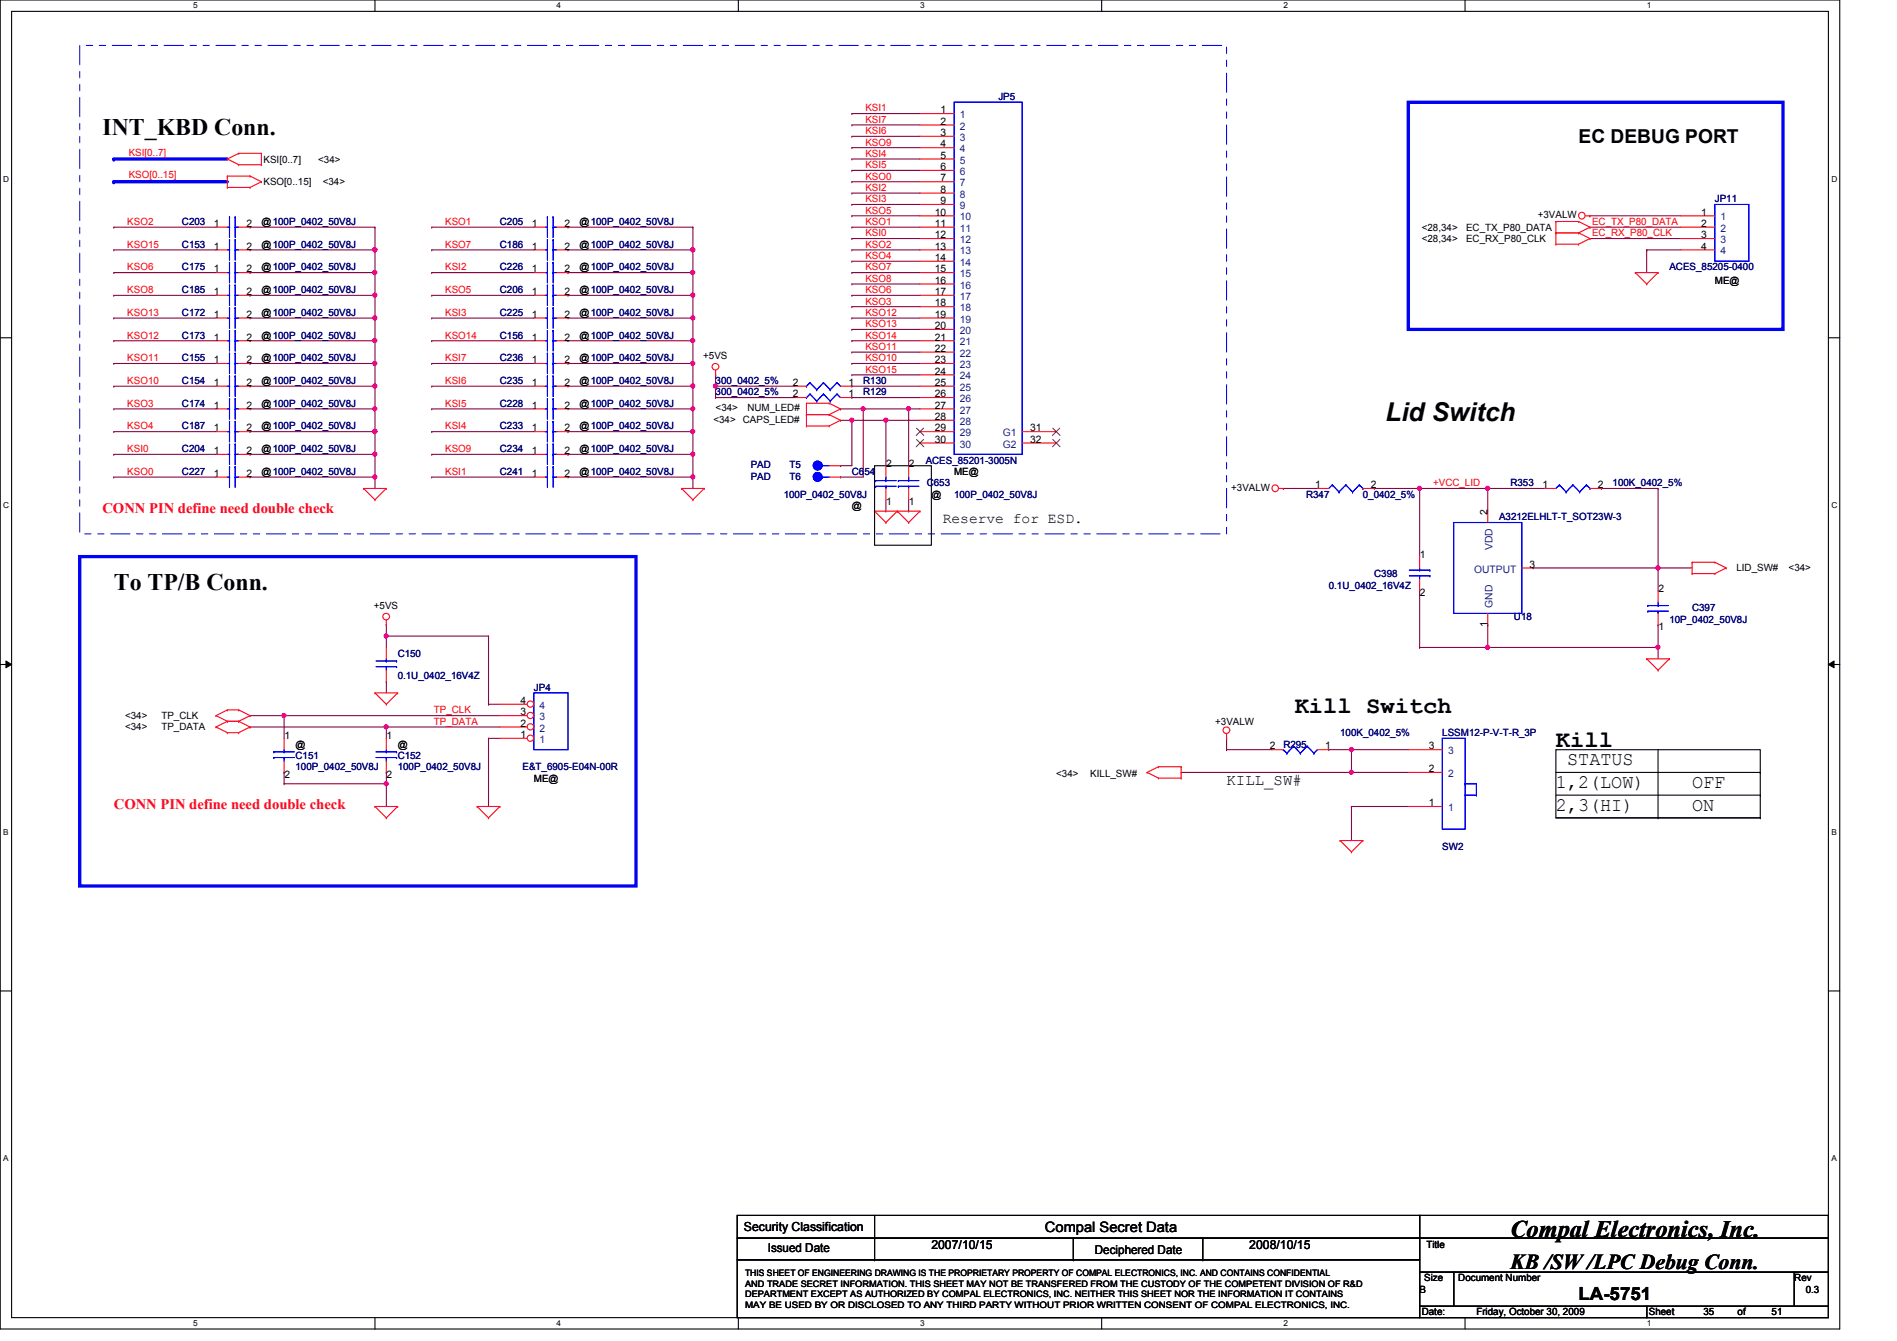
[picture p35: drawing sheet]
<svg xmlns="http://www.w3.org/2000/svg" width="297mm" height="210mm" viewBox="0 0 297 210" stroke-linecap="round" stroke-linejoin="round" font-family="sans-serif">
<defs><g id="words">
<text font-size="4.1" x="217" y="66">Lid Switch</text>
<g font-size="3.7">
<text x="16" y="21.2">INT_KBD Conn.</text>
<text x="17.8" y="92.3">To TP/B Conn.</text>
<text x="202.7" y="111.6">Kill Switch</text>
<text x="243.6" y="117">Kill</text>
<text x="236.5" y="193.6">Compal Electronics, Inc.</text>
</g>
<text font-size="3.3" x="236.5" y="198.6">KB /SW /LPC Debug Conn.</text>
<g font-size="3">
<text x="247.2" y="22.3">EC DEBUG PORT</text>
<text x="245.4" y="119.8">STATUS</text>
<text x="243.6" y="123.3">1,2(LOW)</text>
<text x="265" y="123.3">OFF</text>
<text x="243.6" y="126.9">2,3(HI)</text>
<text x="265" y="126.9">ON</text>
</g>
<text font-size="2.8" x="247.2" y="203.5">LA-5751</text>
<text font-size="2.5" x="192.1" y="122.9">KILL_SW#</text>
<g font-size="2.3" fill="#f00">
<text x="16" y="80.3">CONN PIN define need double check</text>
<text x="17.8" y="126.6">CONN PIN define need double check</text>
</g>
<text font-size="2.3" x="147.6" y="81.9">Reserve for ESD.</text>
<text font-size="2.2" x="163.6" y="192.8">Compal Secret Data</text>
<g font-size="1.9">
<text x="116.5" y="192.7">Security Classification</text>
<text x="120.2" y="196">Issued Date</text>
<text x="145.8" y="195.6">2007/10/15</text>
<text x="171.4" y="196.2">Deciphered Date</text>
<text x="195.6" y="195.6">2008/10/15</text>
</g>
<g font-size="1.6" fill="#f00">
<text x="135.5" y="17.4">KSI1</text>
<text x="135.5" y="22.8">KSO9</text>
<text x="135.5" y="21">KSI6</text>
<text x="135.5" y="19.2">KSI7</text>
<text x="20.1" y="27.9">KSO[0..15]</text>
<text x="20.1" y="24.3">KSI[0..7]</text>
<text x="135.5" y="29.9">KSI2</text>
<text x="135.5" y="28.1">KSO0</text>
<text x="135.5" y="26.3">KSI5</text>
<text x="135.5" y="24.6">KSI4</text>
<text x="19.9" y="35.2">KSO2</text>
<text x="69.7" y="35.2">KSO1</text>
<text x="135.5" y="35.2">KSO1</text>
<text x="135.5" y="33.4">KSO5</text>
<text x="135.5" y="31.7">KSI3</text>
<text x="249.3" y="35.2">EC_TX_P80_DATA</text>
<text x="19.9" y="38.8">KSO15</text>
<text x="69.7" y="38.8">KSO7</text>
<text x="135.5" y="40.6">KSO4</text>
<text x="135.5" y="38.8">KSO2</text>
<text x="135.5" y="37">KSI0</text>
<text x="249.3" y="37">EC_RX_P80_CLK</text>
<text x="19.9" y="42.3">KSO6</text>
<text x="19.9" y="45.9">KSO8</text>
<text x="69.7" y="42.3">KSI2</text>
<text x="69.7" y="45.9">KSO5</text>
<text x="135.5" y="45.9">KSO6</text>
<text x="135.5" y="44.1">KSO8</text>
<text x="135.5" y="42.3">KSO7</text>
<text x="135.5" y="47.7">KSO3</text>
<text x="19.9" y="49.4">KSO13</text>
<text x="19.9" y="53">KSO12</text>
<text x="69.7" y="49.4">KSI3</text>
<text x="69.7" y="53">KSO14</text>
<text x="135.5" y="53">KSO14</text>
<text x="135.5" y="51.2">KSO13</text>
<text x="135.5" y="49.4">KSO12</text>
<text x="19.9" y="56.6">KSO11</text>
<text x="69.7" y="56.6">KSI7</text>
<text x="135.5" y="58.3">KSO15</text>
<text x="135.5" y="56.6">KSO10</text>
<text x="135.5" y="54.8">KSO11</text>
<text x="19.9" y="60.1">KSO10</text>
<text x="19.9" y="63.7">KSO3</text>
<text x="69.7" y="60.1">KSI6</text>
<text x="69.7" y="63.7">KSI5</text>
<text x="19.9" y="67.2">KSO4</text>
<text x="19.9" y="70.8">KSI0</text>
<text x="69.7" y="67.2">KSI4</text>
<text x="69.7" y="70.8">KSO9</text>
<text x="19.9" y="74.3">KSO0</text>
<text x="69.7" y="74.3">KSI1</text>
<text x="224.4" y="76.1">+VCC_LID</text>
<text x="67.9" y="111.7">TP_CLK</text>
<text x="67.9" y="113.5">TP_DATA</text>
</g>
<g font-size="1.6">
<text x="147.3" y="17.7">1</text>
<text x="147.3" y="19.5">2</text>
<text x="147.3" y="21.3">3</text>
<text x="147.3" y="23.1">4</text>
<text x="41.3" y="29">KSO[0..15]</text>
<text x="41.3" y="25.4">KSI[0..7]</text>
<text x="49.8" y="25.4">&lt;34&gt;</text>
<text x="50.5" y="29">&lt;34&gt;</text>
<text x="147.3" y="24.8">5</text>
<text x="147.3" y="26.6">6</text>
<text x="147.3" y="28.4">7</text>
<text x="33.5" y="35.5">1</text>
<text x="38.6" y="35.5">2</text>
<text x="40.9" y="35.2">@100P_0402_50V8J</text>
<text x="83.3" y="35.5">1</text>
<text x="88.4" y="35.5">2</text>
<text x="90.7" y="35.2">@100P_0402_50V8J</text>
<text x="146.4" y="33.7">10</text>
<text x="146.4" y="35.5">11</text>
<text x="147.3" y="30.2">8</text>
<text x="147.3" y="32">9</text>
<text x="240.8" y="34.2">+3VALW</text>
<text x="266.4" y="33.7">1</text>
<text x="266.4" y="35.5">2</text>
<text x="33.5" y="39.1">1</text>
<text x="38.6" y="39.1">2</text>
<text x="40.9" y="38.8">@100P_0402_50V8J</text>
<text x="83.3" y="39.1">1</text>
<text x="88.4" y="39.1">2</text>
<text x="90.7" y="38.8">@100P_0402_50V8J</text>
<text x="146.4" y="37.3">12</text>
<text x="146.4" y="39.1">13</text>
<text x="146.4" y="40.9">14</text>
<text x="222.6" y="37.9">&lt;28,34&gt;</text>
<text x="222.6" y="36.1">&lt;28,34&gt;</text>
<text x="229.6" y="37.9">EC_RX_P80_CLK</text>
<text x="229.6" y="36.1">EC_TX_P80_DATA</text>
<text x="266.4" y="37.3">3</text>
<text x="266.4" y="39.1">4</text>
<text x="33.5" y="46.2">1</text>
<text x="33.5" y="42.6">1</text>
<text x="38.6" y="46.2">2</text>
<text x="38.6" y="42.6">2</text>
<text x="40.9" y="45.9">@100P_0402_50V8J</text>
<text x="40.9" y="42.3">@100P_0402_50V8J</text>
<text x="83.3" y="42.6">1</text>
<text x="83.3" y="46.2">1</text>
<text x="88.4" y="42.6">2</text>
<text x="88.4" y="46.2">2</text>
<text x="90.7" y="42.3">@100P_0402_50V8J</text>
<text x="90.7" y="45.9">@100P_0402_50V8J</text>
<text x="146.4" y="42.6">15</text>
<text x="146.4" y="44.4">16</text>
<text x="146.4" y="46.2">17</text>
<text x="146.4" y="48">18</text>
<text x="268.5" y="44.4">ME@</text>
<text x="33.5" y="53.3">1</text>
<text x="33.5" y="49.7">1</text>
<text x="38.6" y="53.3">2</text>
<text x="38.6" y="49.7">2</text>
<text x="40.9" y="53">@100P_0402_50V8J</text>
<text x="40.9" y="49.4">@100P_0402_50V8J</text>
<text x="83.3" y="53.3">1</text>
<text x="83.3" y="49.7">1</text>
<text x="88.4" y="53.3">2</text>
<text x="88.4" y="49.7">2</text>
<text x="90.7" y="53">@100P_0402_50V8J</text>
<text x="90.7" y="49.4">@100P_0402_50V8J</text>
<text x="146.4" y="49.7">19</text>
<text x="146.4" y="51.5">20</text>
<text x="146.4" y="53.3">21</text>
<text x="33.5" y="56.9">1</text>
<text x="38.6" y="56.9">2</text>
<text x="40.9" y="56.6">@100P_0402_50V8J</text>
<text x="83.3" y="56.9">1</text>
<text x="88.4" y="56.9">2</text>
<text x="90.7" y="56.6">@100P_0402_50V8J</text>
<text x="110.1" y="56.2">+5VS</text>
<text x="146.4" y="55.1">22</text>
<text x="146.4" y="56.9">23</text>
<text x="146.4" y="58.6">24</text>
<text x="33.5" y="60.4">1</text>
<text x="33.5" y="64">1</text>
<text x="38.6" y="60.4">2</text>
<text x="38.6" y="64">2</text>
<text x="40.9" y="60.1">@100P_0402_50V8J</text>
<text x="40.9" y="63.7">@100P_0402_50V8J</text>
<text x="83.3" y="64">1</text>
<text x="83.3" y="60.4">1</text>
<text x="88.4" y="64">2</text>
<text x="88.4" y="60.4">2</text>
<text x="90.7" y="63.7">@100P_0402_50V8J</text>
<text x="90.7" y="60.1">@100P_0402_50V8J</text>
<text x="112.1" y="64.4">&lt;34&gt;</text>
<text x="117" y="64.4">NUM_LED#</text>
<text x="124.2" y="60.4">2</text>
<text x="124.2" y="62.2">2</text>
<text x="132.8" y="60.4">1</text>
<text x="132.8" y="62.2">1</text>
<text x="146.4" y="60.4">25</text>
<text x="146.4" y="62.2">26</text>
<text x="146.4" y="64">27</text>
<text x="146.4" y="65.7">28</text>
<text x="33.5" y="71.1">1</text>
<text x="33.5" y="67.5">1</text>
<text x="38.6" y="71.1">2</text>
<text x="38.6" y="67.5">2</text>
<text x="40.9" y="70.8">@100P_0402_50V8J</text>
<text x="40.9" y="67.2">@100P_0402_50V8J</text>
<text x="83.3" y="71.1">1</text>
<text x="83.3" y="67.5">1</text>
<text x="88.4" y="71.1">2</text>
<text x="88.4" y="67.5">2</text>
<text x="90.7" y="70.8">@100P_0402_50V8J</text>
<text x="90.7" y="67.2">@100P_0402_50V8J</text>
<text x="111.7" y="66.2">&lt;34&gt;</text>
<text x="116.3" y="66.2">CAPS_LED#</text>
<text x="146.4" y="67.5">29</text>
<text x="146.4" y="69.3">30</text>
<text x="161.3" y="67.5">31</text>
<text x="161.3" y="69.3">32</text>
<text x="33.5" y="74.6">1</text>
<text x="38.6" y="74.6">2</text>
<text x="40.9" y="74.3">@100P_0402_50V8J</text>
<text x="83.3" y="74.6">1</text>
<text x="88.4" y="74.6">2</text>
<text x="90.7" y="74.3">@100P_0402_50V8J</text>
<text x="138.8" y="73.1">2</text>
<text x="142.3" y="73.1">2</text>
<text x="145.8" y="77.9">@</text>
<text x="149.4" y="74.3">ME@</text>
<text x="192.8" y="76.8">+3VALW</text>
<text x="205.9" y="76.4">1</text>
<text x="214.6" y="76.4">2</text>
<text x="241.5" y="76.4">1</text>
<text x="250.2" y="76.4">2</text>
<text x="133.4" y="79.7">@</text>
<text x="138.8" y="79.1">1</text>
<text x="142.3" y="79.1">1</text>
<text x="232.9" y="80.6" transform="rotate(-90 232.9 80.6)">2</text>
<text x="222.3" y="87.3">1</text>
<text x="239.5" y="88.9">3</text>
<text x="271.9" y="89.5">LID_SW#</text>
<text x="280.1" y="89.5">&lt;34&gt;</text>
<text x="58.5" y="95.3">+5VS</text>
<text x="222.3" y="93.3">2</text>
<text x="259.7" y="92.6">2</text>
<text x="232.9" y="98.1" transform="rotate(-90 232.9 98.1)">1</text>
<text x="259.7" y="98.7">1</text>
<text x="19.6" y="112.6">&lt;34&gt;</text>
<text x="25.3" y="112.6">TP_CLK</text>
<text x="81.5" y="113.7">2</text>
<text x="81.5" y="112">3</text>
<text x="81.5" y="110.2">4</text>
<text x="190.3" y="113.5">+3VALW</text>
<text x="19.6" y="114.3">&lt;34&gt;</text>
<text x="25.3" y="114.3">TP_DATA</text>
<text x="44.5" y="115.7">1</text>
<text x="46.3" y="117">@</text>
<text x="60.5" y="115.7">1</text>
<text x="62.3" y="117">@</text>
<text x="81.5" y="115.5">1</text>
<text x="198.8" y="117.3">2</text>
<text x="207.5" y="117.3">1</text>
<text x="223.7" y="117.3">3</text>
<text x="44.5" y="121.8">2</text>
<text x="60.5" y="121.8">2</text>
<text x="83.6" y="122.3">ME@</text>
<text x="165.4" y="121.6">&lt;34&gt;</text>
<text x="170.7" y="121.6">KILL_SW#</text>
<text x="223.7" y="120.9">2</text>
<text x="223.7" y="126.2">1</text>
<text x="223.3" y="195.4">Title</text>
<text x="222.3" y="202.4">B</text>
<text x="223" y="200.6">Size</text>
<text x="228.3" y="200.6">Document Number</text>
<text x="281" y="200.6">Rev</text>
<text x="282.7" y="202.4">0.3</text>
<text x="222.6" y="205.9">Date:</text>
<text x="231.2" y="205.9">Friday, October 30, 2009</text>
<text x="258.2" y="205.9">Sheet</text>
<text x="266.7" y="205.9">35</text>
<text x="272.1" y="205.9">of</text>
<text x="277.4" y="205.9">51</text>
</g>
<g font-size="1.6" fill="#000080">
<text x="156.3" y="15.7">JP5</text>
<text x="28.5" y="35.2">C203</text>
<text x="78.3" y="35.2">C205</text>
<text x="268.5" y="31.7">JP11</text>
<text x="28.5" y="38.8">C153</text>
<text x="78.3" y="38.8">C186</text>
<text x="28.5" y="45.9">C185</text>
<text x="28.5" y="42.3">C175</text>
<text x="78.3" y="42.3">C226</text>
<text x="78.3" y="45.9">C206</text>
<text x="261.4" y="42.3">ACES_85205-0400</text>
<text x="28.5" y="53">C173</text>
<text x="28.5" y="49.4">C172</text>
<text x="78.3" y="53">C156</text>
<text x="78.3" y="49.4">C225</text>
<text x="28.5" y="56.6">C155</text>
<text x="78.3" y="56.6">C236</text>
<text x="28.5" y="60.1">C154</text>
<text x="28.5" y="63.7">C174</text>
<text x="78.3" y="63.7">C228</text>
<text x="78.3" y="60.1">C235</text>
<text x="112.1" y="60.1">300_0402_5%</text>
<text x="112.1" y="61.9">300_0402_5%</text>
<text x="135.2" y="60.1">R130</text>
<text x="135.2" y="61.9">R129</text>
<text x="28.5" y="70.8">C204</text>
<text x="28.5" y="67.2">C187</text>
<text x="78.3" y="70.8">C234</text>
<text x="78.3" y="67.2">C233</text>
<text x="28.5" y="74.3">C227</text>
<text x="78.3" y="74.3">C241</text>
<text x="117.6" y="73.3">PAD</text>
<text x="117.6" y="75.1">PAD</text>
<text x="122.7" y="77.9">100P_0402_50V8J</text>
<text x="123.6" y="73.3">T5</text>
<text x="123.6" y="75.1">T6</text>
<text x="133.4" y="74.3">C654</text>
<text x="144.9" y="72.6">ACES_85201-3005N</text>
<text x="145.1" y="76.1">C653</text>
<text x="149.4" y="77.9">100P_0402_50V8J</text>
<text x="204.5" y="77.9">R347</text>
<text x="213.4" y="77.9">0_0402_5%</text>
<text x="236.5" y="76.1">R353</text>
<text x="252.5" y="76.1">100K_0402_5%</text>
<text x="234.7" y="81.4">A3212ELHLT-T_SOT23W-3</text>
<text x="208.1" y="92.1">0.1U_0402_16V4Z</text>
<text x="215.2" y="90.3">C398</text>
<text x="265" y="95.7">C397</text>
<text x="237.1" y="97.1">U18</text>
<text x="261.4" y="97.5">10P_0402_50V8J</text>
<text x="62.3" y="102.8">C150</text>
<text x="62.3" y="106.3">0.1U_0402_16V4Z</text>
<text x="83.6" y="108.1">JP4</text>
<text x="46.3" y="118.8">C151</text>
<text x="62.3" y="118.8">C152</text>
<text x="201" y="117">R295</text>
<text x="209.8" y="115.2">100K_0402_5%</text>
<text x="225.8" y="115.2">LSSM12-P-V-T-R_3P</text>
<text x="46.3" y="120.6">100P_0402_50V8J</text>
<text x="62.3" y="120.6">100P_0402_50V8J</text>
<text x="81.8" y="120.6">E&amp;T_6905-E04N-00R</text>
<text x="225.8" y="133">SW2</text>
</g>
<g font-size="1.6" fill="#004080">
<text x="150.3" y="18.5">1</text>
<text x="150.3" y="20.3">2</text>
<text x="150.3" y="22.1">3</text>
<text x="150.3" y="23.8">4</text>
<text x="150.3" y="25.6">5</text>
<text x="150.3" y="27.4">6</text>
<text x="150.3" y="29.2">7</text>
<text x="150.3" y="30.9">8</text>
<text x="150.3" y="32.7">9</text>
<text x="150.3" y="34.5">10</text>
<text x="269.4" y="34.5">1</text>
<text x="150.3" y="36.3">11</text>
<text x="150.3" y="38.1">12</text>
<text x="150.3" y="39.8">13</text>
<text x="150.3" y="41.6">14</text>
<text x="269.4" y="36.3">2</text>
<text x="269.4" y="38.1">3</text>
<text x="269.4" y="39.8">4</text>
<text x="150.3" y="43.4">15</text>
<text x="150.3" y="45.2">16</text>
<text x="150.3" y="46.9">17</text>
<text x="150.3" y="48.7">18</text>
<text x="150.3" y="50.5">19</text>
<text x="150.3" y="52.3">20</text>
<text x="150.3" y="54.1">21</text>
<text x="150.3" y="55.8">22</text>
<text x="150.3" y="57.6">23</text>
<text x="150.3" y="59.4">24</text>
<text x="150.3" y="61.2">25</text>
<text x="150.3" y="62.9">26</text>
<text x="150.3" y="64.7">27</text>
<text x="150.3" y="66.5">28</text>
<text x="150.3" y="68.3">29</text>
<text x="150.3" y="70.1">30</text>
<text x="157" y="68.3">G1</text>
<text x="157" y="70.1">G2</text>
<text x="230.8" y="89.6">OUTPUT</text>
<text x="233.7" y="86.1" transform="rotate(-90 233.7 86.1)">VDD</text>
<text x="233.7" y="95.1" transform="rotate(-90 233.7 95.1)">GND</text>
<text x="84.5" y="112.7">3</text>
<text x="84.5" y="111">4</text>
<text x="84.5" y="116.3">1</text>
<text x="84.5" y="114.5">2</text>
<text x="226.7" y="118.1">3</text>
<text x="226.7" y="121.6">2</text>
<text x="226.7" y="127">1</text>
</g>
<g font-size="1.4">
<text x="116.7" y="199.7">THIS SHEET OF ENGINEERING DRAWING IS THE PROPRIETARY PROPERTY OF COMPAL ELECTRONICS, INC. AND CONTAINS CONFIDENTIAL</text>
<text x="116.7" y="201.4">AND TRADE SECRET INFORMATION. THIS SHEET MAY NOT BE TRANSFERED FROM THE CUSTODY OF THE COMPETENT DIVISION OF R&amp;D</text>
<text x="116.7" y="203">DEPARTMENT EXCEPT AS AUTHORIZED BY COMPAL ELECTRONICS, INC. NEITHER THIS SHEET NOR THE INFORMATION IT CONTAINS</text>
<text x="116.7" y="204.7">MAY BE USED BY OR DISCLOSED TO ANY THIRD PARTY WITHOUT PRIOR WRITTEN CONSENT OF COMPAL ELECTRONICS, INC.</text>
</g>
<g font-size="1.3">
<text x="30.3" y="1.3">5</text>
<text x="87.2" y="1.3">4</text>
<text x="144.1" y="1.3">3</text>
<text x="201" y="1.3">2</text>
<text x="257.8" y="1.3">1</text>
<text x=".5" y="28.4">D</text>
<text x="286.8" y="28.4">D</text>
<text x=".5" y="79.5">C</text>
<text x="286.8" y="79.5">C</text>
<text x=".5" y="130.7">B</text>
<text x="286.8" y="130.7">B</text>
<text x=".5" y="181.8">A</text>
<text x="286.8" y="181.8">A</text>
<text x="30.3" y="207.6">5</text>
<text x="87.2" y="207.6">4</text>
<text x="144.1" y="207.6">3</text>
<text x="201" y="207.6">2</text>
<text x="257.8" y="207.6">1</text>
</g>
</g></defs>
<path d="M0 0h288.1v208h-288.1zM1.8 1.8h284.5v204.4h-284.5z" fill="none" stroke="#000" stroke-width=".17"/>
<g fill="#fff">
<path d="M30.3 .2h.6v1.4h-.6z"/>
<path d="M30.3 206.4h.6v1.4h-.6z"/>
</g>
<path d="M58.7 0v1.8M58.7 206.2v1.8" fill="none" stroke="#000" stroke-width=".17"/>
<g fill="#fff">
<path d="M87.2 .2h.6v1.4h-.6z"/>
<path d="M87.2 206.4h.6v1.4h-.6z"/>
</g>
<path d="M115.6 0v1.8M115.6 206.2v1.8" fill="none" stroke="#000" stroke-width=".17"/>
<g fill="#fff">
<path d="M144.1 .2h.6v1.4h-.6z"/>
<path d="M144.1 206.4h.6v1.4h-.6z"/>
</g>
<path d="M172.5 0v1.8M172.5 206.2v1.8" fill="none" stroke="#000" stroke-width=".17"/>
<g fill="#fff">
<path d="M201 .2h.6v1.4h-.6z"/>
<path d="M201 206.4h.6v1.4h-.6z"/>
</g>
<path d="M229.4 0v1.8M229.4 206.2v1.8" fill="none" stroke="#000" stroke-width=".17"/>
<g fill="#fff">
<path d="M257.8 .2h.7v1.4h-.7z"/>
<path d="M257.8 206.4h.7v1.4h-.7z"/>
<path d="M.5 27.3h.9v1.4h-.9z"/>
<path d="M286.8 27.3h.9v1.4h-.9z"/>
<path d="M.5 78.4h.9v1.4h-.9z"/>
<path d="M286.8 78.4h.9v1.4h-.9z"/>
</g>
<path d="M0 52.9h1.8M286.3 52.9h1.8" fill="none" stroke="#000" stroke-width=".17"/>
<g fill="#fff">
<path d="M.5 129.5h.8v1.4h-.8z"/>
<path d="M286.8 129.5h.8v1.4h-.8z"/>
</g>
<path d="M0 104h1.8M286.3 104h1.8" fill="none" stroke="#000" stroke-width=".17"/>
<path d="M.9 103.5l.9 .5-.9 .5zM286.3 104l.9-.5v1z" fill="#000"/>
<path d="M.9 103.5l.9 .5-.9 .5zM286.3 104l.9-.5v1z" fill="none" stroke="#000" stroke-width=".16"/>
<g fill="#fff">
<path d="M.5 180.6h.8v1.4h-.8z"/>
<path d="M286.8 180.6h.8v1.4h-.8z"/>
</g>
<path d="M0 155.1h1.8M286.3 155.1h1.8" fill="none" stroke="#000" stroke-width=".17"/>
<path d="M17.8 28.4h17.8" fill="none" stroke="#00f" stroke-width=".51"/>
<circle cx="17.8" cy="28.4" r=".25" fill="#00f"/>
<path d="M17.8 24.9h17.8" fill="none" stroke="#00f" stroke-width=".51"/>
<circle cx="17.8" cy="24.9" r=".25" fill="#00f"/>
<path d="M39.2 71.1h.1M39.2 64h.1M39.2 71.1h19.5M39.2 64h19.5" fill="none" stroke="#800040" stroke-width=".17"/>
<circle cx="58.7" cy="64" r=".32" fill="#f0f"/>
<circle cx="58.7" cy="64" r=".32" fill="none" stroke="#f0f" stroke-width=".17"/>
<path d="M39.2 35.6h.1M39.2 39.1h.1M39.2 35.6h19.5M39.2 39.1h19.5M58.7 74.7h.1M58.7 74.7v1.8" fill="none" stroke="#800040" stroke-width=".17"/>
<circle cx="58.7" cy="39.1" r=".32" fill="#f0f"/>
<circle cx="58.7" cy="39.1" r=".32" fill="none" stroke="#f0f" stroke-width=".17"/>
<path d="M108.5 42.7h.1M108.5 42.7v3.5" fill="none" stroke="#800040" stroke-width=".17"/>
<circle cx="108.5" cy="42.6" r=".32" fill="#f0f"/>
<circle cx="108.5" cy="42.6" r=".32" fill="none" stroke="#f0f" stroke-width=".17"/>
<path d="M108.5 35.6h.1M108.5 35.6v3.5M58.7 53.3h.1M58.7 53.3v3.6M88.9 56.9h.1M88.9 56.9h19.6M88.9 67.6h.1M88.9 67.6h19.6" fill="none" stroke="#800040" stroke-width=".17"/>
<circle cx="58.7" cy="53.3" r=".32" fill="#f0f"/>
<circle cx="58.7" cy="53.3" r=".32" fill="none" stroke="#f0f" stroke-width=".17"/>
<g fill="none" stroke="#800040" stroke-width=".17">
<path d="M17.8 35.6h.1M17.8 39.1h.1M17.8 35.6h16M17.8 39.1h16M67.6 35.6h.1M67.6 39.1h.1M67.6 35.6h16M67.6 39.1h16M17.8 42.7h.1M17.8 46.2h.1M17.8 49.8h.1M17.8 53.3h.1"/>
<path d="M17.8 56.9h.1M17.8 42.7h16M17.8 46.2h16M17.8 49.8h16M17.8 53.3h16M17.8 56.9h16M58.7 46.2h.1M58.7 46.2v3.6M67.6 42.7h.1M67.6 46.2h.1M67.6 49.8h.1M67.6 53.3h.1"/>
<path d="M67.6 56.9h.1M67.6 42.7h16M67.6 46.2h16M67.6 49.8h16M67.6 53.3h16M67.6 56.9h16M17.8 60.5h.1M17.8 64h.1M17.8 67.6h.1M17.8 71.1h.1M17.8 74.7h.1M17.8 60.5h16"/>
<path d="M17.8 64h16M17.8 67.6h16M17.8 71.1h16M17.8 74.7h16M67.6 60.5h.1M67.6 64h.1M67.6 67.6h.1M67.6 71.1h.1M67.6 74.7h.1M67.6 60.5h16M67.6 64h16M67.6 67.6h16"/>
<path d="M67.6 71.1h16M67.6 74.7h16M108.5 60.5h.1M108.5 74.7h.1M108.5 71.1h.1M108.5 60.5v3.5M108.5 71.1v5.4"/>
</g>
<circle cx="108.5" cy="71.1" r=".32" fill="#f0f"/>
<circle cx="108.5" cy="71.1" r=".32" fill="none" stroke="#f0f" stroke-width=".17"/>
<path d="M58.7 71.1h.1M58.7 71.1v3.6" fill="none" stroke="#800040" stroke-width=".17"/>
<circle cx="58.7" cy="71.1" r=".32" fill="#f0f"/>
<circle cx="58.7" cy="71.1" r=".32" fill="none" stroke="#f0f" stroke-width=".17"/>
<path d="M88.9 42.7h.1M88.9 46.2h.1M88.9 42.7h19.6M88.9 46.2h19.6" fill="none" stroke="#800040" stroke-width=".17"/>
<circle cx="108.5" cy="46.2" r=".32" fill="#f0f"/>
<circle cx="108.5" cy="46.2" r=".32" fill="none" stroke="#f0f" stroke-width=".17"/>
<path d="M39.2 56.9h.1M39.2 56.9h19.5M88.9 49.8h.1M88.9 49.8h19.6M108.5 46.2h.1M108.5 49.8h.1M108.5 46.2v7.1" fill="none" stroke="#800040" stroke-width=".17"/>
<circle cx="108.5" cy="49.8" r=".32" fill="#f0f"/>
<circle cx="108.5" cy="49.8" r=".32" fill="none" stroke="#f0f" stroke-width=".17"/>
<path d="M108.5 53.3h.1M108.5 53.3v3.6" fill="none" stroke="#800040" stroke-width=".17"/>
<circle cx="108.5" cy="53.3" r=".32" fill="#f0f"/>
<circle cx="108.5" cy="53.3" r=".32" fill="none" stroke="#f0f" stroke-width=".17"/>
<path d="M58.7 64h.1M58.7 64v3.6M88.9 74.7h.1M88.9 74.7h19.6" fill="none" stroke="#800040" stroke-width=".17"/>
<circle cx="108.5" cy="74.6" r=".32" fill="#f0f"/>
<circle cx="108.5" cy="74.6" r=".32" fill="none" stroke="#f0f" stroke-width=".17"/>
<path d="M39.2 67.6h.1M39.2 67.6h19.5" fill="none" stroke="#800040" stroke-width=".17"/>
<circle cx="58.7" cy="67.5" r=".32" fill="#f0f"/>
<circle cx="58.7" cy="67.5" r=".32" fill="none" stroke="#f0f" stroke-width=".17"/>
<path d="M58.7 39.1h.1M58.7 39.1v3.6M39.2 53.3h.1M39.2 53.3h19.5" fill="none" stroke="#800040" stroke-width=".17"/>
<circle cx="58.7" cy="39.1" r=".32" fill="#f0f"/>
<circle cx="58.7" cy="39.1" r=".32" fill="none" stroke="#f0f" stroke-width=".17"/>
<path d="M108.5 39.1h.1M108.5 39.1v3.6M88.9 53.3h.1M88.9 53.3h19.6" fill="none" stroke="#800040" stroke-width=".17"/>
<circle cx="108.5" cy="39.1" r=".32" fill="#f0f"/>
<circle cx="108.5" cy="39.1" r=".32" fill="none" stroke="#f0f" stroke-width=".17"/>
<path d="M58.7 56.9h.1M58.7 56.9v3.6M88.9 60.5h.1M88.9 60.5h19.6" fill="none" stroke="#800040" stroke-width=".17"/>
<circle cx="58.7" cy="60.4" r=".32" fill="#f0f"/>
<circle cx="58.7" cy="60.4" r=".32" fill="none" stroke="#f0f" stroke-width=".17"/>
<circle cx="58.7" cy="56.9" r=".32" fill="#f0f"/>
<circle cx="58.7" cy="56.9" r=".32" fill="none" stroke="#f0f" stroke-width=".17"/>
<path d="M108.5 56.9h.1M108.5 56.9v3.6" fill="none" stroke="#800040" stroke-width=".17"/>
<circle cx="108.5" cy="60.4" r=".32" fill="#f0f"/>
<circle cx="108.5" cy="60.4" r=".32" fill="none" stroke="#f0f" stroke-width=".17"/>
<circle cx="108.5" cy="56.9" r=".32" fill="#f0f"/>
<circle cx="108.5" cy="56.9" r=".32" fill="none" stroke="#f0f" stroke-width=".17"/>
<path d="M58.7 67.6h.1M58.7 67.6v3.5" fill="none" stroke="#800040" stroke-width=".17"/>
<circle cx="58.7" cy="67.5" r=".32" fill="#f0f"/>
<circle cx="58.7" cy="67.5" r=".32" fill="none" stroke="#f0f" stroke-width=".17"/>
<path d="M88.9 35.6h.1M88.9 39.1h.1M88.9 35.6h19.6M88.9 39.1h19.6" fill="none" stroke="#800040" stroke-width=".17"/>
<circle cx="108.5" cy="39.1" r=".32" fill="#f0f"/>
<circle cx="108.5" cy="39.1" r=".32" fill="none" stroke="#f0f" stroke-width=".17"/>
<path d="M58.7 42.7h.1M58.7 42.7v3.5M58.7 60.5h.1M58.7 60.5v3.5" fill="none" stroke="#800040" stroke-width=".17"/>
<circle cx="58.7" cy="42.6" r=".32" fill="#f0f"/>
<circle cx="58.7" cy="42.6" r=".32" fill="none" stroke="#f0f" stroke-width=".17"/>
<path d="M39.2 42.7h.1M39.2 42.7h19.5M108.5 67.6h.1M108.5 67.6v3.5" fill="none" stroke="#800040" stroke-width=".17"/>
<circle cx="108.5" cy="67.5" r=".32" fill="#f0f"/>
<circle cx="108.5" cy="67.5" r=".32" fill="none" stroke="#f0f" stroke-width=".17"/>
<path d="M39.2 74.7h.1M39.2 74.7h19.5" fill="none" stroke="#800040" stroke-width=".17"/>
<circle cx="58.7" cy="74.6" r=".32" fill="#f0f"/>
<circle cx="58.7" cy="74.6" r=".32" fill="none" stroke="#f0f" stroke-width=".17"/>
<path d="M58.7 35.6h.1M58.7 35.6v3.5M39.2 46.2h.1M39.2 46.2h19.5" fill="none" stroke="#800040" stroke-width=".17"/>
<circle cx="58.7" cy="46.2" r=".32" fill="#f0f"/>
<circle cx="58.7" cy="46.2" r=".32" fill="none" stroke="#f0f" stroke-width=".17"/>
<path d="M39.2 49.8h.1M39.2 49.8h19.5" fill="none" stroke="#800040" stroke-width=".17"/>
<circle cx="58.7" cy="49.8" r=".32" fill="#f0f"/>
<circle cx="58.7" cy="49.8" r=".32" fill="none" stroke="#f0f" stroke-width=".17"/>
<path d="M88.9 64h.1M88.9 64h19.6" fill="none" stroke="#800040" stroke-width=".17"/>
<circle cx="108.5" cy="64" r=".32" fill="#f0f"/>
<circle cx="108.5" cy="64" r=".32" fill="none" stroke="#f0f" stroke-width=".17"/>
<g fill="none" stroke="#800040" stroke-width=".17">
<path d="M133.4 19.6h.1M133.4 17.8h.1M133.4 19.6h10.7M133.4 17.8h10.7M133.4 39.1h.1M133.4 37.3h.1M133.4 35.6h.1M133.4 33.8h.1M133.4 32h.1M133.4 30.2h.1M133.4 28.4h.1M133.4 26.7h.1"/>
<path d="M133.4 24.9h.1M133.4 23.1h.1M133.4 21.3h.1M133.4 39.1h10.7M133.4 37.3h10.7M133.4 35.6h10.7M133.4 33.8h10.7M133.4 32h10.7M133.4 30.2h10.7M133.4 28.4h10.7M133.4 26.7h10.7M133.4 24.9h10.7"/>
<path d="M133.4 23.1h10.7M133.4 21.3h10.7M58.7 49.8h.1M58.7 49.8v3.5M133.4 46.2h.1M133.4 44.4h.1M133.4 42.7h.1M133.4 40.9h.1M133.4 58.7h.1M133.4 56.9h.1M133.4 55.1h.1M133.4 53.3h.1"/>
<path d="M133.4 51.6h.1M133.4 49.8h.1M133.4 48h.1M133.4 46.2h10.7M133.4 44.4h10.7M133.4 42.7h10.7M133.4 40.9h10.7M133.4 58.7h10.7M133.4 56.9h10.7M133.4 55.1h10.7M133.4 53.3h10.7M133.4 51.6h10.7"/>
<path d="M133.4 49.8h10.7M133.4 48h10.7M39.2 60.5h.1M39.2 60.5h19.5M88.9 71.1h.1M88.9 71.1h19.6M108.5 64h.1M108.5 64v3.6M44.5 112h.1M44.5 112h33.8M76.5 110.2h.1M76.5 110.2h1.8"/>
</g>
<circle cx="44.5" cy="112" r=".32" fill="#f0f"/>
<circle cx="44.5" cy="112" r=".32" fill="none" stroke="#f0f" stroke-width=".17"/>
<path d="M60.5 113.8h.1M60.5 113.8h17.8" fill="none" stroke="#800040" stroke-width=".17"/>
<circle cx="60.5" cy="113.8" r=".32" fill="#f0f"/>
<circle cx="60.5" cy="113.8" r=".32" fill="none" stroke="#f0f" stroke-width=".17"/>
<g fill="none" stroke="#800040" stroke-width=".17">
<path d="M249 33.8h.1M249 35.6h.1M249 37.3h.1M249 33.8h14.2M249 35.6h14.2M249 37.3h14.2M257.8 39.1h.1M257.8 39.1v3.6M257.8 39.1h5.4M60.5 99.6h.1M60.5 99.6v1.7M76.5 99.6h.1"/>
<path d="M76.5 99.6v10.6M39.2 112h.1M39.2 113.8h.1M39.2 112h5.3M39.2 113.8h21.3M44.5 112h.1M44.5 112v3.6M60.5 106.7h.1M60.5 113.8h.1M60.5 106.7v1.8M60.5 113.8v1.8M44.5 120.9h.1"/>
<path d="M44.5 122.7h.1M44.5 120.9v1.8M44.5 122.7h16"/>
</g>
<circle cx="60.5" cy="122.7" r=".32" fill="#f0f"/>
<circle cx="60.5" cy="122.7" r=".32" fill="none" stroke="#f0f" stroke-width=".17"/>
<path d="M60.5 99.6h.1M60.5 99.6h16M60.5 120.9h.1M60.5 122.7h.1M60.5 120.9v5.3" fill="none" stroke="#800040" stroke-width=".17"/>
<circle cx="60.5" cy="99.5" r=".32" fill="#f0f"/>
<circle cx="60.5" cy="99.5" r=".32" fill="none" stroke="#f0f" stroke-width=".17"/>
<path d="M233 97.8h.1M233 97.8v3.5M222.3 101.3h.1M222.3 101.3h37.3M233 101.3h.1M259.6 101.3h.1M259.6 101.3v1.8" fill="none" stroke="#800040" stroke-width=".17"/>
<circle cx="259.6" cy="101.3" r=".32" fill="#f0f"/>
<circle cx="259.6" cy="101.3" r=".32" fill="none" stroke="#f0f" stroke-width=".17"/>
<circle cx="232.9" cy="101.3" r=".32" fill="#f0f"/>
<circle cx="232.9" cy="101.3" r=".32" fill="none" stroke="#f0f" stroke-width=".17"/>
<path d="M215.2 76.5h.1M215.2 76.5h7.1M222.3 76.5h.1M222.3 76.5v10.6M222.3 92.5h.1M222.3 92.5v8.8" fill="none" stroke="#800040" stroke-width=".17"/>
<circle cx="222.3" cy="76.4" r=".32" fill="#f0f"/>
<circle cx="222.3" cy="76.4" r=".32" fill="none" stroke="#f0f" stroke-width=".17"/>
<path d="M259.6 88.9h.1M259.6 88.9v3.6" fill="none" stroke="#800040" stroke-width=".17"/>
<circle cx="259.6" cy="88.9" r=".32" fill="#f0f"/>
<circle cx="259.6" cy="88.9" r=".32" fill="none" stroke="#f0f" stroke-width=".17"/>
<g fill="none" stroke="#800040" stroke-width=".17">
<path d="M201 76.5h.1M201 76.5h5.3M233 76.5h.1M233 76.5h8.8M233 76.5v3.5M250.7 76.5h.1M250.7 76.5h8.9M259.6 76.5h.1M259.6 76.5v12.4M240.1 88.9h.1M240.1 88.9h24.9M259.6 88.9h.1"/>
<path d="M259.6 97.8h.1M259.6 97.8v3.5"/>
</g>
<circle cx="232.9" cy="76.4" r=".32" fill="#f0f"/>
<circle cx="232.9" cy="76.4" r=".32" fill="none" stroke="#f0f" stroke-width=".17"/>
<path d="M222.3 76.5h.1M222.3 76.5h10.7M211.6 126.2h.1M211.6 120.9h.1M211.6 126.2h8.9M211.6 126.2v5.4M211.6 120.9h8.9" fill="none" stroke="#800040" stroke-width=".17"/>
<circle cx="211.6" cy="120.9" r=".32" fill="#f0f"/>
<circle cx="211.6" cy="120.9" r=".32" fill="none" stroke="#f0f" stroke-width=".17"/>
<path d="M192.1 115.6h.1M192.1 117.3h.1M192.1 115.6v1.7M192.1 117.3h7.1M208.1 117.3h.1M208.1 117.3h3.5M211.6 117.3h.1M211.6 117.3v3.6" fill="none" stroke="#800040" stroke-width=".17"/>
<circle cx="211.6" cy="117.3" r=".32" fill="#f0f"/>
<circle cx="211.6" cy="117.3" r=".32" fill="none" stroke="#f0f" stroke-width=".17"/>
<path d="M112.1 62.2h.1M112.1 60.5h.1M112.1 62.2h12.4M112.1 60.5h12.4M133.4 60.5h.1M133.4 60.5h10.7M211.6 117.3h.1M211.6 117.3h8.9M185 120.9h.1M185 120.9h26.6" fill="none" stroke="#800040" stroke-width=".17"/>
<circle cx="112" cy="60.4" r=".32" fill="#f0f"/>
<circle cx="112" cy="60.4" r=".32" fill="none" stroke="#f0f" stroke-width=".17"/>
<g fill="none" stroke="#800040" stroke-width=".17">
<path d="M112.1 58.7h.1M112.1 58.7v3.5M112.1 60.5h.1M131.6 72.9h.1M133.4 62.2h.1M133.4 65.8h.1M133.4 62.2h10.7M133.4 65.8v7.1h-1.8M142.3 64h.1M142.3 64h1.8M60.5 97.8h.1M60.5 97.8v1.8"/>
<path d="M76.5 115.6h.1M76.5 115.6v10.6M76.5 115.6h1.8"/>
</g>
<circle cx="133.4" cy="65.8" r=".32" fill="#f0f"/>
<circle cx="133.4" cy="65.8" r=".32" fill="none" stroke="#f0f" stroke-width=".17"/>
<path d="M131.6 65.8h.1M131.6 74.7h.1M131.6 65.8h1.8M135.2 64h.1M135.2 64v10.7h-3.6" fill="none" stroke="#800040" stroke-width=".17"/>
<circle cx="135.1" cy="64" r=".32" fill="#f0f"/>
<circle cx="135.1" cy="64" r=".32" fill="none" stroke="#f0f" stroke-width=".17"/>
<path d="M131.6 64h.1M131.6 64h3.6M138.7 65.8h.1M138.7 65.8h5.4M142.3 64h.1M142.3 64v8.9" fill="none" stroke="#800040" stroke-width=".17"/>
<circle cx="142.3" cy="64" r=".32" fill="#f0f"/>
<circle cx="142.3" cy="64" r=".32" fill="none" stroke="#f0f" stroke-width=".17"/>
<path d="M135.2 64h.1M135.2 64h7.1M138.7 65.8h.1M138.7 65.8v7.1M142.3 78.2v1.8M142.3 80h.1" fill="none" stroke="#800040" stroke-width=".17"/>
<circle cx="138.7" cy="65.8" r=".32" fill="#f0f"/>
<circle cx="138.7" cy="65.8" r=".32" fill="none" stroke="#f0f" stroke-width=".17"/>
<path d="M133.4 65.8h.1M133.4 65.8h5.3M138.7 78.2v1.8M138.7 80h.1" fill="none" stroke="#800040" stroke-width=".17"/>
<g fill="none" stroke="#f00" stroke-width=".17">
<path d="M144.1 17.8h5.3M144.1 19.6h5.3M35.6 29.3h.1M35.6 27.6h.1M35.6 24.9h.1M35.6 27.6h3.6M35.6 29.3h3.6M35.6 27.6v1.7M35.6 24.9l1.8 .9M37.4 24h.1M37.4 25.8h.1M37.4 24l-1.8 .9"/>
<path d="M37.4 24h3.5M37.4 25.8h3.5M39.2 27.6h.1M39.2 29.3h.1M39.2 27.6l1.7 .8M40.9 28.4h.1M40.9 24h.1M40.9 25.8h.1M40.9 28.4l-1.7 .9M40.9 24v1.8M144.1 33.8h5.3M144.1 21.3h5.3"/>
<path d="M144.1 23.1h5.3M144.1 24.9h5.3M144.1 26.7h5.3M144.1 28.4h5.3M144.1 30.2h5.3M144.1 32h5.3M144.1 35.6h5.3M144.1 37.3h5.3M144.1 39.1h5.3M243.6 38.2h.1M243.6 36.4h.1M243.6 34.7h.1"/>
<path d="M243.6 36.4h3.6M243.6 38.2h3.6M243.6 34.7v3.5M243.6 34.7h3.6M247.2 36.4h.1M247.2 38.2h.1M247.2 34.7h.1M247.2 36.4l1.8 .9M247.2 34.7l1.8 .9M248.2 33.8h.8M249 37.3h.1M249 35.6h.1"/>
<path d="M249 33.8h.1M249 37.3l-1.8 .9M249 35.6l-1.8 .8M33.8 42.7h1.8M33.8 46.2h1.8M33.8 53.3h1.8M37.4 42.7h1.8M37.4 46.2h1.8M37.4 53.3h1.8M83.6 42.7h1.8M83.6 53.3h1.8M83.6 56.9h1.8"/>
<path d="M87.2 42.7h1.7M87.2 53.3h1.7M87.2 56.9h1.7M112.1 58.7h.1M112.1 58v.7M144.1 42.7h5.3M144.1 46.2h5.3M144.1 40.9h5.3M144.1 44.4h5.3M144.1 48h5.3M144.1 49.8h5.3M144.1 51.6h5.3"/>
<path d="M144.1 53.3h5.3M144.1 55.1h5.3M144.1 56.9h5.3M144.1 58.7h5.3M256.1 42.7h.1M256.1 42.7h3.5M256.1 42.7l1.7 1.7M257.8 44.4h.1M259.6 42.7h.1M259.6 42.7l-1.8 1.7M33.8 60.5h1.8M33.8 64h1.8"/>
<path d="M33.8 71.1h1.8M37.4 60.5h1.8M37.4 64h1.8M37.4 71.1h1.8M56.9 76.5h.1M56.9 76.5h3.6M56.9 76.5l1.8 1.7M58.7 78.2h.1M60.5 76.5h.1M60.5 76.5l-1.8 1.7M106.7 76.5h.1M106.7 76.5h3.6"/>
<path d="M106.7 76.5l1.8 1.7M108.5 78.2h.1M110.3 76.5h.1M110.3 76.5l-1.8 1.7M126.3 63.1h.1M126.3 64.9h.1M126.3 66.7h.1M126.3 64.9h3.5M126.3 63.1h3.5M126.3 63.1v3.6M126.3 66.7h3.5M129.8 64.9h.1"/>
<path d="M129.8 63.1h.1M129.8 66.7h.1M129.8 63.1l1.8 .9M129.8 64.9l1.8 .9M131.6 64h.1M131.6 65.8h.1M131.6 64l-1.8 .9M131.6 65.8l-1.8 .9M142.3 72.9v1.8M142.3 76.5v1.7M144.1 60.5h5.3M144.1 64h5.3"/>
<path d="M144.1 67.6h5.3M144.1 69.3h5.3M144.1 62.2h5.3M144.1 65.8h5.3M160.1 67.6h5.3M160.1 69.3h5.3M200.2 76.5h.8M201 76.5h.1M241.8 76.5h1.8M249 76.5h1.7M60.5 97.8h.1M60.5 97.1v.7"/>
<path d="M136.9 80h.1M136.9 80h7.2M136.9 80l1.8 1.8M138.7 81.8h.1M140.5 80h.1M140.5 80l1.8 1.8M140.5 80l-1.8 1.8M142.3 81.8h.1M144.1 80h.1M144.1 80l-1.8 1.8M222.3 87.1v1.8M222.3 90.7v1.8"/>
<path d="M233 80v1.8M233 96v1.8M238.3 88.9h1.8M265 89.8h.1M265 88h.1M265 88h3.5M265 89.8h3.5M265 88v1.8M268.5 88h.1M268.5 89.8h.1M268.5 88l1.8 .9M270.3 88.9h.1"/>
<path d="M270.3 88.9l-1.8 .9M33.8 112h.1M33.8 113.8h.1M33.8 112l1.8 .9M33.8 113.8l1.8 .9M35.6 111.1h.1M35.6 112.9h.1M35.6 114.7h.1M35.6 111.1l-1.8 .9M35.6 111.1h1.8M35.6 112.9h1.8M35.6 112.9l-1.8 .9"/>
<path d="M35.6 114.7h1.8M37.4 111.1h.1M37.4 112.9h.1M37.4 114.7h.1M37.4 111.1l1.8 .9M37.4 112.9l1.8 .9M39.2 112h.1M39.2 113.8h.1M39.2 112l-1.8 .9M39.2 113.8l-1.8 .9M44.5 115.6v1.7M44.5 119.1v1.8"/>
<path d="M58.7 108.5h.1M58.7 108.5h3.6M58.7 108.5l1.8 1.7M60.5 110.2h.1M60.5 101.3v1.8M60.5 104.9v1.8M62.3 108.5h.1M62.3 108.5l-1.8 1.7M192.1 115.6h.1M192.1 114.9v.7M257.8 103.1h.1M257.8 103.1h3.6"/>
<path d="M257.8 103.1l1.8 1.8M259.6 104.9h.1M261.4 103.1h.1M261.4 103.1l-1.8 1.8M58.7 126.2h.1M58.7 126.2h3.6M58.7 126.2l1.8 1.8M60.5 128h.1M62.3 126.2h.1M62.3 126.2l-1.8 1.8M74.7 126.2h.1M74.7 126.2h3.6"/>
<path d="M74.7 126.2l1.8 1.8M76.5 128h.1M78.3 126.2h.1M78.3 126.2l-1.8 1.8M179.6 120.9h.1M179.6 120.9l1.8 .9M181.4 121.8h.1M181.4 120h.1M181.4 121.8h3.6M181.4 120l-1.8 .9M181.4 120h3.6M185 120h.1"/>
<path d="M185 121.8h.1M185 120v1.8M209.8 131.6h.1M209.8 131.6h3.6M209.8 131.6l1.8 1.7M211.6 133.3h.1M213.4 131.6h.1M213.4 131.6l-1.8 1.7"/>
<circle cx="247.7" cy="33.8" r=".52"/>
<circle cx="112" cy="57.4" r=".52"/>
<circle cx="199.7" cy="76.4" r=".52"/>
<circle cx="60.5" cy="96.5" r=".52"/>
<circle cx="192" cy="114.3" r=".52"/>
</g>
<g fill="none" stroke="#000" stroke-width=".17">
<path d="M136.9 72.9h8.9v12.4h-8.9zM243.6 117.3h32v10.7h-32zM259.6 117.3v10.7M243.6 128h32M243.6 120.9h32M243.6 124.5h32M259.6 128h.1M275.6 128h.1M275.6 120.9h.1M275.6 124.5h.1M115.4 190.2h106.9v3.6h-106.9zM115.4 193.8h106.9v3.4h-106.9z"/>
<path d="M115.4 197.2h106.9v9h-106.9zM136.9 193.8h.1M136.9 197.2h.1M136.9 190.2v7M168.1 197.2h.1M168.1 193.8v3.4M188.3 197.2h.1M188.3 193.8v3.4M222.3 190.2h64v3.6h-64zM222.3 193.8h64v5.3h-64zM222.3 199.1h5.3v5.4h-5.3zM227.6 199.1h53.4v5.4h-53.4z"/>
<path d="M281 199.1h5.3v5.4h-5.3zM222.3 204.5h35.5v1.7h-35.5zM257.8 204.5h28.5v1.7h-28.5z"/>
</g>
<path d="M220.5 16h58.7v35.6h-58.7zM12.5 87.1h87.1v51.6h-87.1z" fill="none" stroke="#00f" stroke-width=".51"/>
<path d="M12.5 7.1h179.6v76.5h-179.6z" fill="none" stroke="#00f" stroke-width=".16" stroke-dasharray="3 1 1 1 1 1"/>
<g fill="none" stroke="#00f" stroke-width=".17">
<path d="M149.4 16h10.7v55.1h-10.7zM35.6 46.2h.3M35.6 42.7h.3M35.6 53.3h.3M35.9 58.8h.1M35.9 46.2h.1M35.9 44.6h.1M35.9 42.7h.1M35.9 41.1h.1M35.9 53.3h.1M35.9 51.7h.1M35.9 41.1v3.2"/>
<path d="M35.9 44.6v3.2M35.9 51.7v3.2M35.9 58.8v3.3M36.8 58.8h.1M36.8 44.6h.1M36.8 46.2h.1M36.8 41.1h.1M36.8 42.7h.1M36.8 51.7h.1M36.8 53.3h.1M36.8 41.1v3.2M36.8 44.6v3.2"/>
<path d="M36.8 51.7v3.2M36.8 58.8v3.3M36.8 46.2h.6M36.8 42.7h.6M36.8 53.3h.6M85.4 56.9h.3M85.4 42.7h.3M85.4 53.3h.3M85.7 56.9h.1M85.7 55.3h.1M85.7 53.3h.1M85.7 51.7h.1"/>
<path d="M85.7 42.7h.1M85.7 41.1h.1M85.7 41.1v3.2M85.7 51.7v3.2M85.7 55.3v3.2M86.6 55.3h.1M86.6 56.9h.1M86.6 51.7h.1M86.6 53.3h.1M86.6 41.1h.1M86.6 42.7h.1M86.6 56.9h.6"/>
<path d="M86.6 41.1v3.2M86.6 51.7v3.2M86.6 55.3v3.2M86.6 42.7h.6M86.6 53.3h.6M35.6 60.5h.3M35.6 64h.3M35.6 71.1h.3M35.9 60.5h.1M35.9 64h.1M35.9 62.4h.1M35.9 71.1h.1"/>
<path d="M35.9 69.5h.1M35.9 62.4v3.2M35.9 69.5v3.2M36.8 60.5h.1M36.8 62.4h.1M36.8 64h.1M36.8 69.5h.1M36.8 71.1h.1M36.8 60.5h.6M36.8 62.4v3.2M36.8 69.5v3.2M36.8 64h.6"/>
<path d="M36.8 71.1h.6M140.7 75.2h.1M140.7 76.1h.1M140.7 75.2h3.2M140.7 76.1h3.2M142.3 76.1h.1M142.3 75.2h.1M142.3 74.7v.5M142.3 76.1v.4M244.2 75.9h.1M244.2 75.9l-.6 .6M244.2 75.9l1 1.1"/>
<path d="M245.2 77h.1M246.3 75.9h.1M246.3 75.9l-1.1 1.1M246.3 75.9l1.1 1.1M247.4 77h.1M248.4 75.9h.1M248.4 75.9l-1 1.1M248.4 75.9l.6 .6M249 76.5h.1M220.7 90.1h3.2M220.7 89.2h3.2M222.3 89.2h.1"/>
<path d="M222.3 90.1h.1M222.3 88.9v.3M222.3 90.1v.6M223.9 90.1h.1M223.9 89.2h.1M227.6 81.8h10.7v14.2h-10.7zM42.9 118.6h.1M42.9 117.7h.1M42.9 118.6h3.2M42.9 117.7h3.2M44.5 117.7h.1M44.5 118.6h.1"/>
<path d="M44.5 117.3v.4M44.5 118.6v.5M58.9 104.4h3.2M58.9 103.5h3.2M60.5 103.5h.1M60.5 104.4h.1M60.5 103.1v.4M60.5 104.4v.5M62.1 104.4h.1M62.1 103.5h.1M83.6 108.5h5.3v8.8h-5.3z"/>
</g>
<path d="M143.5 67l1.1 1.2M143.5 68.8l1.1 1.1M144.6 67l-1.1 1.2M144.6 68.8l-1.1 1.1M164.8 67l1.2 1.2M164.8 68.8l1.2 1.1M165.9 67l-1.1 1.2M165.9 68.8l-1.1 1.1" fill="none" stroke="#804000" stroke-width=".16"/>
<circle cx="83.1" cy="115.5" r=".5" fill="#fff"/>
<g fill="none" stroke="#f00" stroke-width=".17">
<path d="M78.3 115.6h4.2"/>
<circle cx="83.1" cy="115.5" r=".5"/>
</g>
<circle cx="83.1" cy="113.8" r=".5" fill="#fff"/>
<g fill="none" stroke="#f00" stroke-width=".17">
<path d="M78.3 113.8h4.2"/>
<circle cx="83.1" cy="113.8" r=".5"/>
</g>
<circle cx="83.1" cy="112" r=".5" fill="#fff"/>
<g fill="none" stroke="#f00" stroke-width=".17">
<path d="M78.3 112h4.2"/>
<circle cx="83.1" cy="112" r=".5"/>
</g>
<circle cx="83.1" cy="110.2" r=".5" fill="#fff"/>
<g fill="none" stroke="#f00" stroke-width=".17">
<path d="M124.5 60.5h1.8M131.6 60.5h1.8M206.3 76.5h1.8M213.4 76.5h1.8M78.3 110.2h4.2"/>
<circle cx="83.1" cy="110.2" r=".5"/>
</g>
<g fill="none" stroke="#00f" stroke-width=".17">
<path d="M126.8 59.9h.1M126.8 59.9l1.1 1.1M126.8 59.9l-.5 .6M128.9 59.9h.1M128.9 59.9l1.1 1.1M128.9 59.9l-1 1.1M131.1 59.9h.1M131.1 59.9l.5 .6M131.1 59.9l-1.1 1.1M126.3 60.5h.1M127.9 61h.1M130 61h.1"/>
<path d="M208.6 75.9h.1M208.6 75.9l-.5 .6M208.6 75.9l1.1 1.1M209.7 77h.1M210.7 75.9h.1M210.7 75.9l-1 1.1M210.7 75.9l1.1 1.1M211.8 77h.1M212.8 75.9h.1M212.8 75.9l-1 1.1M212.8 75.9l.6 .6M213.4 76.5h.1"/>
</g>
<circle cx="128" cy="72.9" r=".7" fill="#00f"/>
<g fill="none" stroke="#00f" stroke-width=".17">
<path d="M128.8 72.9h.1M128.8 72.9h1"/>
<circle cx="128" cy="72.9" r=".7"/>
</g>
<circle cx="128" cy="72.9" r=".7" fill="#00f"/>
<g fill="none" stroke="#00f" stroke-width=".17">
<path d="M35.6 35.6h.3M35.9 35.6h.1M35.9 34h.1M35.9 34v3.2M36.8 34h.1M36.8 35.6h.1M36.8 34v3.2M36.8 35.6h.6M268.5 32h5.4v8.9h-5.4zM85.4 49.8h.3M85.7 49.8h.1M85.7 48.2h.1"/>
<path d="M85.7 58.8h.1M85.7 48.2v3.2M85.7 58.8v3.3M86.6 48.2h.1M86.6 49.8h.1M86.6 58.8h.1M86.6 49.8h.6M86.6 48.2v3.2M86.6 58.8v3.3M35.6 74.7h.3M35.9 74.7h.1M35.9 73.1h.1"/>
<path d="M35.9 73.1v3.2M36.8 73.1h.1M36.8 74.7h.1M36.8 74.7h.6M36.8 73.1v3.2M85.4 64h.3M85.4 60.5h.3M85.7 64h.1M85.7 62.4h.1M85.7 60.5h.1M85.7 62.4v3.2M86.6 62.4h.1"/>
<path d="M86.6 64h.1M86.6 60.5h.1M86.6 62.4v3.2M86.6 64h.6M86.6 60.5h.6M128.8 72.9h.1M128.8 72.9h1"/>
<circle cx="128" cy="72.9" r=".7"/>
</g>
<g fill="none" stroke="#f00" stroke-width=".17">
<path d="M33.8 35.6h1.8M37.4 35.6h1.8M263.2 33.8h5.3M263.2 35.6h5.3M263.2 37.3h5.3M263.2 39.1h5.3M83.6 49.8h1.8M87.2 49.8h1.7M33.8 74.7h1.8M37.4 74.7h1.8M83.6 64h1.8M83.6 60.5h1.8"/>
<path d="M87.2 64h1.7M87.2 60.5h1.7M129.8 72.9h1.8"/>
</g>
<circle cx="128" cy="74.6" r=".7" fill="#00f"/>
<g fill="none" stroke="#00f" stroke-width=".17">
<path d="M128.8 74.7h.1M128.8 74.7h1"/>
<circle cx="128" cy="74.6" r=".7"/>
</g>
<circle cx="128" cy="74.6" r=".7" fill="#00f"/>
<g fill="none" stroke="#00f" stroke-width=".17">
<path d="M35.6 39.1h.3M35.9 39.1h.1M35.9 37.5h.1M35.9 37.5v3.2M36.8 37.5h.1M36.8 39.1h.1M36.8 37.5v3.2M36.8 39.1h.6M85.4 35.6h.3M85.4 39.1h.3M85.7 35.6h.1M85.7 34h.1"/>
<path d="M85.7 39.1h.1M85.7 37.5h.1M85.7 34v3.2M85.7 37.5v3.2M86.6 34h.1M86.6 35.6h.1M86.6 37.5h.1M86.6 39.1h.1M86.6 34v3.2M86.6 37.5v3.2M86.6 35.6h.6M86.6 39.1h.6"/>
<path d="M35.6 49.8h.3M35.6 56.9h.3M35.9 49.8h.1M35.9 48.2h.1M35.9 56.9h.1M35.9 55.3h.1M35.9 48.2v3.2M35.9 55.3v3.2M36.8 48.2h.1M36.8 49.8h.1M36.8 55.3h.1M36.8 56.9h.1"/>
<path d="M36.8 49.8h.6M36.8 48.2v3.2M36.8 55.3v3.2M36.8 56.9h.6M85.4 46.2h.3M85.7 46.2h.1M85.7 44.6h.1M85.7 44.6v3.2M86.6 44.6h.1M86.6 46.2h.1M86.6 44.6v3.2M86.6 46.2h.6"/>
<path d="M35.6 67.6h.3M35.9 67.6h.1M35.9 66h.1M35.9 66v3.2M36.8 66h.1M36.8 67.6h.1M36.8 66v3.2M36.8 67.6h.6M85.4 74.7h.3M85.4 71.1h.3M85.4 67.6h.3M85.7 71.1h.1"/>
<path d="M85.7 69.5h.1M85.7 67.6h.1M85.7 66h.1M85.7 74.7h.1M85.7 73.1h.1M85.7 66v3.2M85.7 69.5v3.2M85.7 73.1v3.2M86.6 69.5h.1M86.6 71.1h.1M86.6 66h.1M86.6 67.6h.1"/>
<path d="M86.6 73.1h.1M86.6 74.7h.1M86.6 74.7h.6M86.6 71.1h.6M86.6 66v3.2M86.6 69.5v3.2M86.6 73.1v3.2M86.6 67.6h.6M126.3 62.2h.1M126.8 61.7h.1M126.8 61.7l1.1 1.1M126.8 61.7l-.5 .5"/>
<path d="M127.9 62.8h.1M128.8 74.7h.1M128.8 74.7h1M128.9 61.7h.1M128.9 61.7l1.1 1.1M128.9 61.7l-1 1.1M130 62.8h.1M131.1 61.7h.1M131.1 61.7l.5 .5M131.1 61.7l-1.1 1.1M137.1 75.2h.1M137.1 76.1h.1"/>
<path d="M137.1 75.2h3.2M137.1 76.1h3.2M138.7 76.1h.1M138.7 75.2h.1M138.7 74.7v.5M138.7 76.1v.4M258 94.8h.1M258 95.7h.1M258 94.8h3.2M258 95.7h3.2M259.6 95.7h.1M259.6 94.8h.1"/>
<path d="M259.6 94.2v.6M259.6 95.7v.3M58.9 118.6h3.2M58.9 117.7h3.2M60.5 117.7h.1M60.5 118.6h.1M60.5 117.3v.4M60.5 118.6v.5M62.1 118.6h.1M62.1 117.7h.1M201 117.3h.1M201 117.3l.5 .6"/>
<path d="M201.5 117.9h.1M202.6 116.8h.1M202.6 116.8l1 1.1M202.6 116.8l-1.1 1.1M203.6 117.9h.1M204.7 116.8h.1M204.7 116.8l1 1.1M204.7 116.8l-1.1 1.1M205.7 117.9h.1M206.3 117.3l-.6 .6M225.8 115.6h3.6v14.2h-3.6zM229.4 122.7h.1"/>
<path d="M229.4 124.5h1.8M229.4 122.7h1.8M231.2 124.5h.1M231.2 122.7h.1M231.2 122.7v1.8"/>
<circle cx="128" cy="74.6" r=".7"/>
</g>
<g fill="none" stroke="#f00" stroke-width=".17">
<path d="M33.8 39.1h1.8M37.4 39.1h1.8M83.6 35.6h1.8M83.6 39.1h1.8M87.2 35.6h1.7M87.2 39.1h1.7M33.8 49.8h1.8M33.8 56.9h1.8M37.4 49.8h1.8M37.4 56.9h1.8M83.6 46.2h1.8M87.2 46.2h1.7"/>
<path d="M33.8 67.6h1.8M37.4 67.6h1.8M83.6 74.7h1.8M83.6 71.1h1.8M83.6 67.6h1.8M87.2 74.7h1.7M87.2 71.1h1.7M87.2 67.6h1.7M124.5 62.2h1.8M129.8 74.7h1.8M131.6 62.2h1.8M138.7 72.9v1.8"/>
<path d="M138.7 76.5v1.7M259.6 92.5v1.7M259.6 96v1.8M60.5 115.6v1.7M60.5 119.1v1.8M199.2 117.3h1.8M206.3 117.3h1.8M220.5 117.3h5.3M220.5 126.2h5.3M220.5 120.9h5.3"/>
</g>
<circle cx="58.7" cy="64" r=".32" fill="#f0f"/>
<circle cx="58.7" cy="64" r=".32" fill="none" stroke="#f0f" stroke-width=".17"/>
<circle cx="58.7" cy="39.1" r=".32" fill="#f0f"/>
<circle cx="58.7" cy="39.1" r=".32" fill="none" stroke="#f0f" stroke-width=".17"/>
<circle cx="108.5" cy="42.6" r=".32" fill="#f0f"/>
<circle cx="108.5" cy="42.6" r=".32" fill="none" stroke="#f0f" stroke-width=".17"/>
<circle cx="58.7" cy="53.3" r=".32" fill="#f0f"/>
<circle cx="58.7" cy="53.3" r=".32" fill="none" stroke="#f0f" stroke-width=".17"/>
<circle cx="108.5" cy="71.1" r=".32" fill="#f0f"/>
<circle cx="108.5" cy="71.1" r=".32" fill="none" stroke="#f0f" stroke-width=".17"/>
<circle cx="58.7" cy="71.1" r=".32" fill="#f0f"/>
<circle cx="58.7" cy="71.1" r=".32" fill="none" stroke="#f0f" stroke-width=".17"/>
<circle cx="108.5" cy="46.2" r=".32" fill="#f0f"/>
<circle cx="108.5" cy="46.2" r=".32" fill="none" stroke="#f0f" stroke-width=".17"/>
<circle cx="108.5" cy="49.8" r=".32" fill="#f0f"/>
<circle cx="108.5" cy="49.8" r=".32" fill="none" stroke="#f0f" stroke-width=".17"/>
<circle cx="108.5" cy="53.3" r=".32" fill="#f0f"/>
<circle cx="108.5" cy="53.3" r=".32" fill="none" stroke="#f0f" stroke-width=".17"/>
<circle cx="108.5" cy="74.6" r=".32" fill="#f0f"/>
<circle cx="108.5" cy="74.6" r=".32" fill="none" stroke="#f0f" stroke-width=".17"/>
<circle cx="58.7" cy="67.5" r=".32" fill="#f0f"/>
<circle cx="58.7" cy="67.5" r=".32" fill="none" stroke="#f0f" stroke-width=".17"/>
<circle cx="58.7" cy="39.1" r=".32" fill="#f0f"/>
<circle cx="58.7" cy="39.1" r=".32" fill="none" stroke="#f0f" stroke-width=".17"/>
<circle cx="108.5" cy="39.1" r=".32" fill="#f0f"/>
<circle cx="108.5" cy="39.1" r=".32" fill="none" stroke="#f0f" stroke-width=".17"/>
<circle cx="58.7" cy="60.4" r=".32" fill="#f0f"/>
<circle cx="58.7" cy="60.4" r=".32" fill="none" stroke="#f0f" stroke-width=".17"/>
<circle cx="58.7" cy="56.9" r=".32" fill="#f0f"/>
<circle cx="58.7" cy="56.9" r=".32" fill="none" stroke="#f0f" stroke-width=".17"/>
<circle cx="108.5" cy="60.4" r=".32" fill="#f0f"/>
<circle cx="108.5" cy="60.4" r=".32" fill="none" stroke="#f0f" stroke-width=".17"/>
<circle cx="108.5" cy="56.9" r=".32" fill="#f0f"/>
<circle cx="108.5" cy="56.9" r=".32" fill="none" stroke="#f0f" stroke-width=".17"/>
<circle cx="58.7" cy="67.5" r=".32" fill="#f0f"/>
<circle cx="58.7" cy="67.5" r=".32" fill="none" stroke="#f0f" stroke-width=".17"/>
<circle cx="108.5" cy="39.1" r=".32" fill="#f0f"/>
<circle cx="108.5" cy="39.1" r=".32" fill="none" stroke="#f0f" stroke-width=".17"/>
<circle cx="58.7" cy="42.6" r=".32" fill="#f0f"/>
<circle cx="58.7" cy="42.6" r=".32" fill="none" stroke="#f0f" stroke-width=".17"/>
<circle cx="108.5" cy="67.5" r=".32" fill="#f0f"/>
<circle cx="108.5" cy="67.5" r=".32" fill="none" stroke="#f0f" stroke-width=".17"/>
<circle cx="58.7" cy="74.6" r=".32" fill="#f0f"/>
<circle cx="58.7" cy="74.6" r=".32" fill="none" stroke="#f0f" stroke-width=".17"/>
<circle cx="58.7" cy="46.2" r=".32" fill="#f0f"/>
<circle cx="58.7" cy="46.2" r=".32" fill="none" stroke="#f0f" stroke-width=".17"/>
<circle cx="58.7" cy="49.8" r=".32" fill="#f0f"/>
<circle cx="58.7" cy="49.8" r=".32" fill="none" stroke="#f0f" stroke-width=".17"/>
<circle cx="108.5" cy="64" r=".32" fill="#f0f"/>
<circle cx="108.5" cy="64" r=".32" fill="none" stroke="#f0f" stroke-width=".17"/>
<circle cx="44.5" cy="112" r=".32" fill="#f0f"/>
<circle cx="44.5" cy="112" r=".32" fill="none" stroke="#f0f" stroke-width=".17"/>
<circle cx="60.5" cy="113.8" r=".32" fill="#f0f"/>
<circle cx="60.5" cy="113.8" r=".32" fill="none" stroke="#f0f" stroke-width=".17"/>
<circle cx="60.5" cy="122.7" r=".32" fill="#f0f"/>
<circle cx="60.5" cy="122.7" r=".32" fill="none" stroke="#f0f" stroke-width=".17"/>
<circle cx="60.5" cy="99.5" r=".32" fill="#f0f"/>
<circle cx="60.5" cy="99.5" r=".32" fill="none" stroke="#f0f" stroke-width=".17"/>
<circle cx="259.6" cy="101.3" r=".32" fill="#f0f"/>
<circle cx="259.6" cy="101.3" r=".32" fill="none" stroke="#f0f" stroke-width=".17"/>
<circle cx="232.9" cy="101.3" r=".32" fill="#f0f"/>
<circle cx="232.9" cy="101.3" r=".32" fill="none" stroke="#f0f" stroke-width=".17"/>
<circle cx="222.3" cy="76.4" r=".32" fill="#f0f"/>
<circle cx="222.3" cy="76.4" r=".32" fill="none" stroke="#f0f" stroke-width=".17"/>
<circle cx="259.6" cy="88.9" r=".32" fill="#f0f"/>
<circle cx="259.6" cy="88.9" r=".32" fill="none" stroke="#f0f" stroke-width=".17"/>
<circle cx="232.9" cy="76.4" r=".32" fill="#f0f"/>
<circle cx="232.9" cy="76.4" r=".32" fill="none" stroke="#f0f" stroke-width=".17"/>
<circle cx="211.6" cy="120.9" r=".32" fill="#f0f"/>
<circle cx="211.6" cy="120.9" r=".32" fill="none" stroke="#f0f" stroke-width=".17"/>
<circle cx="211.6" cy="117.3" r=".32" fill="#f0f"/>
<circle cx="211.6" cy="117.3" r=".32" fill="none" stroke="#f0f" stroke-width=".17"/>
<circle cx="112" cy="60.4" r=".32" fill="#f0f"/>
<circle cx="112" cy="60.4" r=".32" fill="none" stroke="#f0f" stroke-width=".17"/>
<circle cx="133.4" cy="65.8" r=".32" fill="#f0f"/>
<circle cx="133.4" cy="65.8" r=".32" fill="none" stroke="#f0f" stroke-width=".17"/>
<circle cx="135.1" cy="64" r=".32" fill="#f0f"/>
<circle cx="135.1" cy="64" r=".32" fill="none" stroke="#f0f" stroke-width=".17"/>
<circle cx="142.3" cy="64" r=".32" fill="#f0f"/>
<circle cx="142.3" cy="64" r=".32" fill="none" stroke="#f0f" stroke-width=".17"/>
<circle cx="138.7" cy="65.8" r=".32" fill="#f0f"/>
<circle cx="138.7" cy="65.8" r=".32" fill="none" stroke="#f0f" stroke-width=".17"/>
<use href="#words"/>
</svg>
